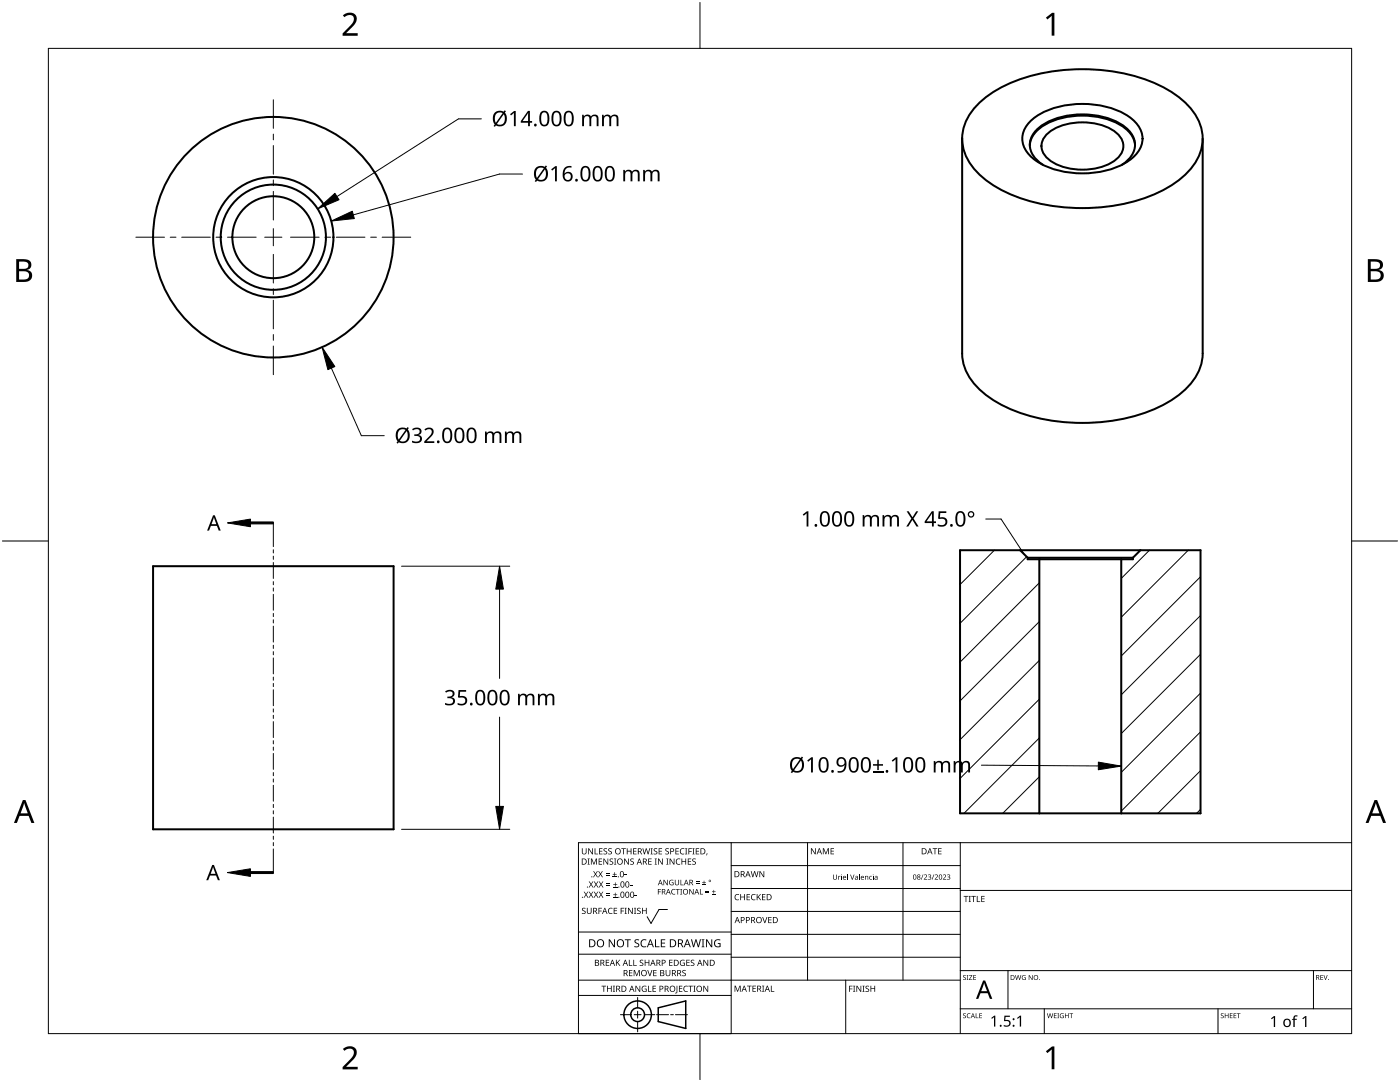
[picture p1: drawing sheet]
<svg xmlns="http://www.w3.org/2000/svg" width="279mm" height="216mm" viewBox="0 0 279 216" stroke-linecap="round" stroke-linejoin="round" font-family="sans-serif">
<g fill="none" stroke="#000" stroke-width=".4">
<path d="M192 27.7a11.2 11.2 0 0 1 5.7-9 33.8 33.8 0 0 1 20.5-4.8 30.6 30.6 0 0 1 17.4 5.8 9.8 9.8 0 0 1 4 10.5 14.8 14.8 0 0 1-8.1 8.1 38.3 38.3 0 0 1-30.9 0 14.8 14.8 0 0 1-8.2-8.1l-.4-2.5v42.8a11.2 11.2 0 0 0 5.7 9 33.8 33.8 0 0 0 20.5 4.8 30.6 30.6 0 0 0 17.4-5.8 10.7 10.7 0 0 0 4.4-8v-42.8M209.2 26.6a12 12 0 0 1 13.7 0 3.2 3.2 0 0 1 0 5.1 12 12 0 0 1-13.7 0 3.2 3.2 0 0 1 0-5.1zM223.9 32.9a4.5 4.5 0 0 0 2.2-5.6 9.6 9.6 0 0 0-7.3-4.3 15.6 15.6 0 0 0-11.1 2.2 4.1 4.1 0 0 0-1.3 6.1l1.7 1.6M226.5 29a5.4 5.4 0 0 0-3.1-4.2 16.1 16.1 0 0 0-15.6 .6 5 5 0 0 0-2.3 3.6M228 27.7a5.7 5.7 0 0 0-3-4.6 18.5 18.5 0 0 0-18 0 5.5 5.5 0 0 0-2.9 5.4 6.9 6.9 0 0 0 3.9 4.3 18.7 18.7 0 0 0 17-.5 5.7 5.7 0 0 0 3-4.6M30.5 113h48v52.5h-48zM191.6 109.8h48v52.5h-48zM203.6 109.8l1.5 1.5M205.1 111.3v.3h21v-.3M205.1 111.3h21M207.4 111.6v50.7M223.8 111.6v50.7"/>
<path d="M227.6 109.8l-1.5 1.5"/>
<circle cx="54.5" cy="47.3" r="12"/>
<circle cx="54.5" cy="47.3" r="8.2"/>
<circle cx="54.5" cy="47.3" r="10.5"/>
<circle cx="54.6" cy="47.3" r="24"/>
</g>
<g fill="none" stroke="#000" stroke-width=".2">
<path d="M198.4 109.8l-6.8 6.8M204.9 111.1l-13.3 13.3M207.4 116.3l-15.8 15.8M229.4 109.8l-5.6 5.6M237.1 109.8l-13.3 13.4M239.6 115.1l-15.8 15.8M207.4 124l-15.8 15.9M207.4 131.8l-15.8 15.8M207.4 139.5l-15.8 15.8M239.6 122.8l-15.8 15.8M239.6 130.6l-15.8 15.8M239.6 138.3l-15.8 15.8"/>
<path d="M207.4 147.3l-15 15M207.4 155l-7.3 7.3M239.6 146l-15.8 15.9M239.6 153.8l-8.5 8.5M239.6 161.5l-.8 .8"/>
</g>
<path d="M9.7 9.7h260v196.5h-260z" fill="none" stroke="#000" stroke-width=".2"/>
<path d="M139.7 .5v9.2M.5 108h9.2M269.7 108h9.2M139.7 206.2v9.2" fill="none" stroke="#000" stroke-width=".2"/>
<g fill="#000">
<path d="M68.4 3.1a1.64 1.64 0 0 1 2.8 .4 2.52 2.52 0 0 1-1.2 2.2l-.9 .9h2.3v.5h-3v-.4l1.2-1.2a1.95 1.95 0 0 0 .9-2.2 1.23 1.23 0 0 0-1.8 .1zM208.7 3.5l1.3-.9h.4v4.5h-.5v-4l-.9 .8zM68.4 209.3a1.64 1.64 0 0 1 2.8 .4 2.52 2.52 0 0 1-1.2 2.2l-.9 1h2.3v.5h-3v-.5l1.2-1.2a1.95 1.95 0 0 0 .9-2.1 1.23 1.23 0 0 0-1.8 .1zM208.7 209.8l1.3-1h.4v4.6h-.5v-4l-.9 .7z"/>
<path d="M3.2 51.7h1.3a1.28 1.28 0 0 1 1.7 1.3 1.04 1.04 0 0 1-.8 .9 1.23 1.23 0 0 1 1 1.5 1.23 1.23 0 0 1-1.6 .9h-1.6zM3.8 54.1v1.7h.9a.86 .86 0 0 0 1.1-.9 .86 .86 0 0 0-1.1-.8zM3.8 52.2v1.4h.8a.78 .78 0 0 0 1.1-.7 .78 .78 0 0 0-1.1-.7z"/>
<path d="M273 51.7h1.3a1.28 1.28 0 0 1 1.7 1.3 1.04 1.04 0 0 1-.9 .9 1.23 1.23 0 0 1 1 1.5 1.23 1.23 0 0 1-1.5 .9h-1.6zM273.6 54.1v1.7h.9a.86 .86 0 0 0 1.1-.9 .86 .86 0 0 0-1.2-.8zM273.6 52.2v1.4h.8a.78 .78 0 0 0 1-.7 .78 .78 0 0 0-1.1-.7z"/>
<path d="M4.6 159.6h.5l1.8 4.6h-.6l-.6-1.4h-1.8l-.5 1.4h-.6zM4.8 160.2l-.7 2.1h1.4z"/>
<path d="M274.3 159.6h.5l1.8 4.6h-.6l-.5-1.4h-1.8l-.6 1.4h-.6zM274.6 160.2l-.7 2.1h1.4z"/>
</g>
<g fill="none" stroke="#000" stroke-width=".2">
<path d="M145.9 168.1v38.1h-30.5v-38.1h154.3M145.9 172.7h45.7M145.9 177.3h45.7M161.2 168.1v27.5M180.2 168.1v27.5M191.6 168.1v38.1M191.6 177.7h78.1M115.4 198.6h30.5M115.4 195.6h76.2M115.4 190.4h30.5M115.4 186h30.5M127.3 199v2.1"/>
<path d="M133.2 181.5h-1.7l-1.6 2.8-.7-1.4M145.9 181.9h45.7M145.9 186.4h45.7M145.9 191h45.7M168.8 195.6v10.6M191.6 193.7h78.1M201.2 193.7v7.6M262.1 193.7v7.6M123.8 202.5h2.1M126.6 202.5h1.3M127.3 201.8v1.4M127.3 203.8v2.1"/>
<path d="M128.6 202.5h2.1M131 202.5h2.4M133.8 202.5h.6M134.8 202.5h2.4M191.6 201.3h78.1M208.4 201.3v4.9M243.1 201.3v4.9"/>
</g>
<g fill="#000">
<path d="M116.1 169.3h.2v.8a.32 .32 0 0 0 .3 .3 .32 .32 0 0 0 .3-.3v-.8h.2v.8a.47 .47 0 0 1-.5 .4 .47 .47 0 0 1-.5-.5zM116.5 177.9h.2l.3 .5 .3-.5h.1l-.4 .6 .4 .6h-.1l-.3-.5-.4 .5h-.1l.4-.6zM117.3 171.3h.4l-.1 .1v1l.1 .1h-.4l.1-.1v-1zM117.4 169.3h.2l.6 1v-1h.1v1.2h-.1l-.7-1v1h-.1zM117.5 177.9h.2l.3 .5 .3-.5h.1l-.4 .6 .4 .6h-.1l-.4-.5-.3 .5h-.1l.4-.6zM117.5 175.9h.2l.3 .5 .3-.5h.1l-.4 .6 .5 .6h-.2l-.3-.5-.4 .5h-.1l.4-.6zM117.9 171.3h.3l.3 1 .4-1h.2v1.2h-.1v-1l-.4 1h-.1l-.4-1v1h-.2zM118.7 169.3h.1v1h.6v.2h-.7zM118.4 173.8h.1l.3 .5 .3-.5h.2l-.4 .6 .4 .7h-.1l-.4-.6-.3 .6h-.1l.4-.7zM118.5 177.9h.2l.2 .5 .3-.5h.2l-.4 .6 .4 .6h-.1l-.4-.5-.3 .5h-.1l.4-.6zM118.5 175.9h.2l.3 .5 .3-.5h.1l-.4 .6 .4 .6h-.1l-.3-.5-.4 .5h-.1l.4-.6zM119.5 171.3h.7v.1h-.6v.4h.5v.2h-.5v.4h.6v.1h-.7z"/>
<path d="M119.6 169.3h.6v.1h-.5v.4h.5v.1h-.5v.4h.5v.2h-.6zM119.4 173.8h.1l.3 .5 .3-.5h.2l-.4 .6 .4 .7h-.1l-.4-.6-.3 .6h-.2l.5-.7zM119.5 177.9h.1l.3 .5 .3-.5h.2l-.4 .6 .4 .6h-.1l-.4-.5-.3 .5h-.1l.4-.6zM119.5 175.9h.2l.3 .5 .3-.5h.1l-.4 .6 .4 .6h-.1l-.4-.5-.3 .5h-.1l.4-.6zM120.9 174.6h.8v.1h-.8zM120.9 174.2h.8v.1h-.8zM121 178.7h.8v.1h-.8zM121 178.3h.8v.1h-.8zM121 176.6h.8v.1h-.8zM121 176.3h.8v.1h-.8zM120.5 169.4l.4-.1h.3l-.1 .1a.25 .25 0 0 0-.4-.1 .25 .25 0 0 0 0 .4 .4 .4 0 0 1 .5 .3 .4 .4 0 0 1-.3 .5 .4 .4 0 0 1-.5-.2h.2a.27 .27 0 0 0 .4-.1 .27 .27 0 0 0-.3-.3l-.2-.2zM120.4 171.3h.2l.6 1v-1h.2v1.2h-.2l-.6-1v1h-.2z"/>
<path d="M121.4 169.4l.5-.1h.2v.1a.25 .25 0 0 0-.4-.1 .25 .25 0 0 0 0 .4 .4 .4 0 0 1 .4 .3 .4 .4 0 0 1-.2 .5 .4 .4 0 0 1-.5-.2h.1a.27 .27 0 0 0 .5-.1 .27 .27 0 0 0-.4-.3l-.2-.2zM122.3 174.9h.8v.2h-.8zM122.4 179h.8v.1h-.8zM122.4 177h.8v.1h-.8zM121.7 171.4l.4-.1 .3 .1-.1 .1a.25 .25 0 0 0-.4-.1 .25 .25 0 0 0 0 .4 .4 .4 0 0 1 .5 .3 .4 .4 0 0 1-.3 .5 .4 .4 0 0 1-.5-.3l.2 .1a.27 .27 0 0 0 .4-.2 .27 .27 0 0 0-.3-.3l-.2-.2zM122.6 174h.1v.4h.4v.1h-.4v.4h-.1v-.4h-.3v-.1h.3zM122.7 178.1h.1v.4h.4v.1h-.4v.3h-.1v-.3h-.3v-.1h.3zM122.7 176.1h.2v.3h.3v.2h-.3v.3h-.2v-.3h-.3v-.2h.3zM122.5 171.3h.5l-.2 .1v1l.2 .1h-.5l.2-.1v-1zM124 169.3h.9v.1h-.4v1.1h-.1v-1.1h-.4zM124.7 174.5h.4v.2h-.4zM124.6 171.3h.1l.7 1v-1h.1v1.2h-.2l-.6-1v1h-.1z"/>
<path d="M125.7 176.6h.5v.1h-.5zM125.1 169.3h.1v.5h.7v-.5h.1v1.2h-.1v-.6h-.7v.6h-.1zM125.8 171.4l.5-.1 .2 .1v.1a.25 .25 0 0 0-.4-.1 .25 .25 0 0 0 0 .4 .4 .4 0 0 1 .4 .3 .4 .4 0 0 1-.2 .5 .4 .4 0 0 1-.5-.3l.1 .1a.27 .27 0 0 0 .5-.2 .27 .27 0 0 0-.4-.3l-.2-.2zM126.7 178.6h.4v.2h-.4zM126.4 169.3h.6v.1h-.5v.4h.5v.1h-.5v.4h.5v.2h-.6zM128.2 169.3h.2l.2 1 .3-1h.2l.2 1 .3-1h.1l-.3 1.2h-.1l-.3-1.1-.3 1.1h-.2zM129.4 171.3h.6v.1h-.5v.4h.5v.2h-.5v.4h.5v.1h-.6zM129.8 169.3h.5l-.2 .1v1l.2 .1h-.5l.2-.1v-1zM130.7 171.3h.4l-.1 .1v1l.1 .1h-.4l.1-.1v-1zM130.5 169.4l.4-.1h.3l-.1 .1a.25 .25 0 0 0-.4-.1 .25 .25 0 0 0 0 .4 .4 .4 0 0 1 .5 .3 .4 .4 0 0 1-.3 .5 .4 .4 0 0 1-.5-.2h.2a.27 .27 0 0 0 .4-.1 .27 .27 0 0 0-.3-.3l-.2-.2zM131.3 177.4h.6v.1h-.5v.4h.5v.1h-.5v.5h-.1zM131.4 169.3h.7v.1h-.5v.4h.5v.1h-.5v.4h.5v.2h-.7z"/>
<path d="M131.3 171.3h.2l.7 1-.1-1h.2v1.2h-.2l-.6-1v1h-.2zM132.4 175.6h.2l.6 .9v-.9h.1v1h-.2l-.6-.9v.9h-.1zM133 171.3h.4l-.1 .1v1l.1 .1h-.4l.1-.1v-1zM132.8 169.4l.4-.1h.3l-.1 .1a.25 .25 0 0 0-.3-.1 .25 .25 0 0 0 0 .4 .4 .4 0 0 1 .4 .3 .4 .4 0 0 1-.3 .5 .4 .4 0 0 1-.4-.2h.1a.27 .27 0 0 0 .5-.1 .27 .27 0 0 0-.4-.3l-.2-.2zM133.7 175.7l.5-.2 .2 .1v.1a.45 .45 0 0 0-.7 .4 .45 .45 0 0 0 .6 .4v-.3h-.2v-.1h.3v.5a.6 .6 0 0 1-.8-.1 .6 .6 0 0 1 .1-.8zM134.1 177.5l.4-.1h.3l-.1 .2a.44 .44 0 0 0-.6 .4 .44 .44 0 0 0 .6 .3 .52 .52 0 0 1-.7 0 .52 .52 0 0 1 .1-.8zM133.6 171.3h.2l.7 1v-1h.1v1.2h-.2l-.6-1v1h-.2zM134.9 177.4h.8v.1h-.4v1h-.1v-1h-.3zM135 171.5l.5-.2 .3 .1-.1 .1a.49 .49 0 0 0-.7 .4 .49 .49 0 0 0 .7 .5 .52 .52 0 0 1-.6 0 .52 .52 0 0 1-.2-.6zM134.8 169.3h.7v.1h-.6v.4h.5v.1h-.5v.4h.6v.2h-.7zM134.7 175.6h.1v.7a.28 .28 0 0 0 .3 .2 .28 .28 0 0 0 .3-.2v-.7h.1v.7a.42 .42 0 0 1-.4 .4 .42 .42 0 0 1-.4-.4zM135.8 175.6h.1v.9h.5v.1h-.6z"/>
<path d="M135.8 177.4h.3l-.1 .1v.9l.1 .1h-.3l.1-.1v-.9zM135.8 169.4l.5-.2 .3 .1-.1 .1a.49 .49 0 0 0-.7 .5 .49 .49 0 0 0 .8 .4 .52 .52 0 0 1-.7 .1 .52 .52 0 0 1-.2-.6zM136 171.3h.2v.5h.6v-.5h.1v1.2h-.1v-.5h-.6v.5h-.2zM136.7 169.3h.5l-.2 .1v1l.2 .1h-.5l.2-.1v-1zM137.4 169.3h.7v.1h-.6v.4h.5v.2h-.5v.5h-.1zM137.3 171.3h.6v.1h-.5v.4h.5v.2h-.5v.4h.5v.1h-.6zM137.6 177.4h.1l.6 .9v-.9h.1v1.1h-.1l-.6-.9v.9h-.1zM138.2 169.3h.4l-.1 .1v1l.1 .1h-.4l.1-.1v-1zM138.9 176.2h.7v.1h-.7zM138.9 175.9h.7v.1h-.7zM138.2 171.4l.4-.1 .3 .1-.1 .1a.25 .25 0 0 0-.4-.1 .25 .25 0 0 0 0 .4 .4 .4 0 0 1 .5 .3 .4 .4 0 0 1-.3 .5 .4 .4 0 0 1-.5-.3l.2 .1a.27 .27 0 0 0 .4-.2 .27 .27 0 0 0-.3-.3l-.2-.2zM138.9 169.3h.6v.1h-.5v.4h.5v.1h-.5v.4h.5v.2h-.6z"/>
<path d="M139.7 177.4h.1v1h.5v.1h-.6zM140.1 176.5h.8v.1h-.8zM140.4 175.7h.2v.3h.3v.2h-.3v.3h-.2v-.3h-.3v-.2h.3zM140.8 178h.7v.2h-.7zM140.8 177.7h.7v.1h-.7zM141 170.3h.2l-.3 .4zM142.1 178.4h.7v.1h-.7zM142.4 177.6h.1v.3h.3v.1h-.3v.3h-.1v-.3h-.3v-.1h.3zM146.8 178.6l.4-.2 .3 .1v.1a.49 .49 0 0 0-.7 .4 .49 .49 0 0 0 .7 .5 .52 .52 0 0 1-.7 0 .52 .52 0 0 1-.2-.6zM147.7 178.4h.2v.5h.6v-.5h.2v1.2h-.2v-.5h-.6v.5h-.2zM149 178.4h.7v.1h-.5v.4h.4v.2h-.4v.4h.5v.1h-.7zM150 178.6l.5-.2 .3 .1-.1 .1a.49 .49 0 0 0-.7 .4 .49 .49 0 0 0 .8 .5 .52 .52 0 0 1-.7 0 .52 .52 0 0 1-.2-.6z"/>
<path d="M149.8 173.8h.2l.2 1.1 .3-1.1h.2l.3 1.1 .2-1.1h.2l-.3 1.2h-.2l-.3-1-.3 1h-.1zM151 178.4h.2v.6l.5-.6h.2l-.5 .5 .5 .7h-.2l-.4-.6-.1 .6h-.2zM151.6 173.8h.1l.7 1v-1h.1v1.2h-.2l-.6-1v1h-.1zM152.1 178.4h.7v.1h-.6v.4h.5v.2h-.5v.4h.6v.1h-.7zM161.8 169.3h.2l.7 1v-1h.1v1.2h-.2l-.6-1v1h-.2zM164.2 169.3h.2l.4 .9 .4-.9h.2v1.2h-.1v-1.1l-.4 1.1h-.1l-.4-1.1v1.1h-.2zM165.8 169.3h.6v.1h-.5v.4h.5v.1h-.5v.4h.5v.2h-.6zM166.3 174.5h.1v.7a.26 .26 0 0 0 .2 .2 .26 .26 0 0 0 .3-.2v-.7h.1v.7a.39 .39 0 0 1-.4 .4 .39 .39 0 0 1-.3-.4zM167.3 174.8l.1 .1 .3-.1-.3 .2v.5h-.1zM167.9 174.8h.1v.7h-.1zM169.1 174.5h.1v1h-.1zM169.7 174.5h.1l.3 .9 .3-.9h.1l-.3 1h-.2z"/>
<path d="M171.5 174.5h.1v1h-.1zM172.6 174.8l.1 .1a.29 .29 0 0 1 .4-.1 .29 .29 0 0 1 .2 .2v.5h-.2v-.4a.21 .21 0 0 0-.2-.2 .21 .21 0 0 0-.1 .2v.4h-.2zM173.6 174.9l.3-.1 .1 .1a.28 .28 0 0 0-.4 .3 .28 .28 0 0 0 .4 .2 .36 .36 0 0 1-.5 0 .36 .36 0 0 1 .1-.5zM174.2 174.8h.1v.7h-.1zM184.2 174.5h.1l-.4 1h-.1zM184.4 174.6a.37 .37 0 0 1 .6 0 .37 .37 0 0 1-.3 .6l-.2 .2h.5v.1h-.6l.2-.4a.27 .27 0 0 0 .3-.3 .27 .27 0 0 0-.4-.2zM185.2 174.6a.32 .32 0 0 1 .5-.1 .32 .32 0 0 1 0 .5h-.1a.32 .32 0 0 1 .2 .4 .32 .32 0 0 1-.5 .1l-.1-.1a.26 .26 0 0 0 .4 .1 .26 .26 0 0 0 0-.4l-.3-.2a.23 .23 0 0 0 .4 0 .23 .23 0 0 0-.1-.4 .23 .23 0 0 0-.3 .2zM186.3 174.5h.2l-.4 1h-.1zM186.1 169.3h.9v.1h-.3v1.1h-.2v-1.1h-.4zM186.5 174.6a.37 .37 0 0 1 .6 0 .37 .37 0 0 1-.2 .6l-.2 .2h.5v.1h-.7l.3-.4a.27 .27 0 0 0 .3-.3 .27 .27 0 0 0-.4-.2zM187.2 169.3h.7v.1h-.5v.4h.5v.1h-.5v.4h.5v.2h-.7zM188.2 174.6a.37 .37 0 0 1 .6 0 .37 .37 0 0 1-.3 .6l-.2 .2h.5v.1h-.6l.2-.4a.27 .27 0 0 0 .3-.3 .27 .27 0 0 0-.4-.2z"/>
<path d="M189 174.6a.32 .32 0 0 1 .5-.1 .32 .32 0 0 1 0 .5h-.1a.32 .32 0 0 1 .2 .4 .32 .32 0 0 1-.5 .1l-.1-.1a.26 .26 0 0 0 .4 .1 .26 .26 0 0 0 0-.4l-.3-.2a.23 .23 0 0 0 .4 0 .23 .23 0 0 0-.1-.4 .23 .23 0 0 0-.3 .2zM192.3 178.8h.9v.1h-.3v1.1h-.2v-1.1h-.4zM193.3 178.8h.5l-.2 .1v1l.2 .1h-.5l.2-.1v-1zM193.8 178.8h1v.1h-.4v1.1h-.2v-1.1h-.4zM194.9 178.8h.2v1.1h.5v.1h-.7zM195.8 178.8h.7v.1h-.5v.4h.5v.1h-.5v.5h.5v.1h-.7zM116.2 181.3l.4-.2 .3 .1-.1 .1a.25 .25 0 0 0-.4-.1 .25 .25 0 0 0 0 .4 .4 .4 0 0 1 .5 .3 .4 .4 0 0 1-.3 .5 .4 .4 0 0 1-.5-.2h.2a.27 .27 0 0 0 .4-.1 .27 .27 0 0 0-.3-.3l-.2-.2zM117.1 181.1h.2v.8a.32 .32 0 0 0 .3 .3 .32 .32 0 0 0 .3-.3v-.8h.2v.8a.47 .47 0 0 1-.5 .5 .47 .47 0 0 1-.5-.5zM119.4 181.1h.7v.2h-.5v.4h.5v.1h-.5v.6h-.2zM120 196.7h1v.1h-.4v1.1h-.2v-1.1h-.4zM120.9 191.5h.7v.1h-.6v.4h.5v.2h-.5v.4h.6v.1h-.7zM121.5 181.3l.4-.2 .4 .1-.1 .1a.49 .49 0 0 0-.7 .5 .49 .49 0 0 0 .7 .4 .52 .52 0 0 1-.6 .1 .52 .52 0 0 1-.3-.6z"/>
<path d="M121.1 196.7h.2v.5h.6v-.5h.2v1.2h-.2v-.6h-.6v.6h-.2zM121.5 187.4h.2l.9 1.3v-1.3h.1v1.6h-.2l-.8-1.3v1.3h-.2zM122.3 196.7h.4l-.1 .1v1l.1 .1h-.4l.2-.1v-1zM122.5 181.1h.7v.2h-.6v.4h.5v.1h-.5v.4h.6v.2h-.7zM122.9 191.5h.2v.6l.5-.6h.2l-.5 .5 .5 .7h-.2l-.4-.6-.1 .6h-.2zM123.9 181.1h.6v.2h-.5v.4h.5v.1h-.5v.6h-.1zM124.7 181.1h.4l-.2 .2v.9l.2 .2h-.4l.1-.2v-.9zM124.7 187.4h1.2v.2h-.5v1.4h-.2v-1.4h-.5zM125.5 191.5h.2v1.1h.5v.1h-.7zM125.5 193.6h.7v.1h-.5v.4h.5v.1h-.5v.4h.5v.2h-.7zM125.3 181.1h.2l.7 1.1-.1-1.1h.2v1.3h-.2l-.6-1v1h-.2zM126.4 191.5h.1v1.1h.6v.1h-.7z"/>
<path d="M126.5 181.1h.5l-.2 .2v.9l.2 .2h-.5l.2-.2v-.9zM126.5 193.6h.2l.4 1 .4-1h.2v1.2h-.2v-1.1l-.4 1.1h-.1l-.4-1.1v1.1h-.1zM126.7 187.6l.3-.2 .6 .1-.2 .1a.33 .33 0 0 0-.6 .2 .33 .33 0 0 0 .4 .4 .47 .47 0 0 1 .4 .6 .47 .47 0 0 1-.7 .2h-.3v-.2h.2a.35 .35 0 0 0 .6-.2 .35 .35 0 0 0-.5-.4l-.3-.2zM126.8 196.7h.2l.6 1v-1h.2v1.2h-.2l-.7-1 .1 1h-.2zM127.2 181.3l.4-.2 .3 .1-.1 .1a.25 .25 0 0 0-.4-.1 .25 .25 0 0 0 0 .4 .4 .4 0 0 1 .5 .3 .4 .4 0 0 1-.3 .5 .4 .4 0 0 1-.5-.2h.2a.27 .27 0 0 0 .4-.1 .27 .27 0 0 0-.3-.3l-.2-.2zM127.7 191.6l.4-.1 .3 .1-.1 .1a.25 .25 0 0 0-.3-.1 .25 .25 0 0 0 0 .4 .4 .4 0 0 1 .4 .3 .4 .4 0 0 1-.3 .5 .4 .4 0 0 1-.4-.3l.1 .1a.27 .27 0 0 0 .5-.2 .27 .27 0 0 0-.4-.3l-.2-.2zM128 187.6l.6-.2 .4 .1-.1 .2a.63 .63 0 0 0-.9 .5 .63 .63 0 0 0 1 .6v.2a.83 .83 0 0 1-1.1-.3 .83 .83 0 0 1 .1-1.1zM128.2 196.8l.6-.1 .2 .1v.1a.5 .5 0 0 0-.8 .4 .5 .5 0 0 0 .7 .5v-.4h-.3v-.1h.4v.6a.66 .66 0 0 1-.8-.2 .66 .66 0 0 1 0-.9zM128.1 181.1h.2v.6h.6v-.6h.2v1.3h-.2v-.6h-.6v.6h-.2zM129.2 193.6h.1l.4 1 .3-1h.2l-.4 1.2h-.2zM129.3 196.7h.2v1.1h.5v.1h-.7zM128.7 191.5h.1v.5h.6v-.5h.2v1.2h-.2v-.5h-.6v.5h-.1z"/>
<path d="M130.7 187.4h.2v1.4h.7v.2h-.9zM130.2 196.7h.7v.1h-.5v.4h.5v.1h-.5v.5h.5v.1h-.7zM130.4 193.6h.6v.1h-.5v.4h.5v.1h-.5v.4h.5v.2h-.6zM131.9 187.4h.9v.2h-.7v.5h.6v.2h-.6v.5h.7v.2h-.9zM132.8 193.6h.2v.7a.32 .32 0 0 0 .3 .4 .32 .32 0 0 0 .3-.4v-.7h.2v.7a.47 .47 0 0 1-.5 .5 .47 .47 0 0 1-.5-.5zM133.5 191.5h.7v.1h-.5v.4h.5v.2h-.5v.4h.5v.1h-.7zM135 196.7h.2v1.3l-.1 .2h-.3l-.1-.1 .3-.2zM135.5 196.7h.7v.1h-.5v.4h.4v.1h-.4v.5h.5v.1h-.7zM135.8 191.7l.5-.2 .4 .1-.1 .1a.5 .5 0 0 0-.8 .4 .5 .5 0 0 0 .7 .5v-.4h-.2v-.1h.4v.6a.66 .66 0 0 1-.9-.1 .66 .66 0 0 1 0-.9zM136.2 193.7l.4-.2 .3 .1-.1 .1a.25 .25 0 0 0-.4-.1 .25 .25 0 0 0 0 .4 .4 .4 0 0 1 .5 .3 .4 .4 0 0 1-.3 .5 .4 .4 0 0 1-.5-.2h.2a.27 .27 0 0 0 .5-.1 .27 .27 0 0 0-.4-.3l-.2-.2zM136.5 196.8l.5-.1 .3 .1-.1 .1a.49 .49 0 0 0-.7 .4 .49 .49 0 0 0 .8 .4 .52 .52 0 0 1-.7 .1 .52 .52 0 0 1-.2-.6zM137 191.5h.6v.1h-.5v.4h.5v.2h-.5v.4h.5v.1h-.6z"/>
<path d="M137.4 196.7h.9v.1h-.4v1.1h-.1v-1.1h-.4zM137.9 191.6l.4-.1 .3 .1-.1 .1a.25 .25 0 0 0-.4-.1 .25 .25 0 0 0 0 .4 .4 .4 0 0 1 .5 .3 .4 .4 0 0 1-.3 .5 .4 .4 0 0 1-.5-.3l.2 .1a.27 .27 0 0 0 .4-.2 .27 .27 0 0 0-.3-.3l-.2-.2zM138.4 196.7h.4l-.1 .1v1l.1 .1h-.4l.1-.1v-1zM137.9 187.4h.2l.3 1.4 .4-1.4h.2l.4 1.4 .3-1.4h.2l-.4 1.6h-.2l-.4-1.3-.4 1.3h-.2zM140 187.4h.6l-.2 .2v1.3l.2 .1h-.6l.2-.1v-1.3zM140.4 196.7h.1l.7 1v-1h.1v1.2h-.1l-.7-1v1h-.1zM140.4 191.5h.2l.6 1v-1h.1v1.2h-.1l-.7-1v1h-.1zM140.9 187.4h.2l.9 1.3v-1.3h.1v1.6h-.2l-.8-1.3v1.3h-.2zM142.7 187.6l.7-.2 .4 .1-.1 .2a.65 .65 0 0 0-1 .5 .65 .65 0 0 0 .9 .6v-.4h-.3v-.2h.5v.7a.86 .86 0 0 1-1.1-.1 .86 .86 0 0 1 0-1.2zM146.6 196.7h.2l.4 1 .4-1h.2v1.2h-.1v-1.1l-.4 1.1h-.2l-.4-1.1v1.1h-.1zM149.1 196.7h.9v.1h-.4v1.1h-.1v-1.1h-.4zM150.2 196.7h.7v.1h-.6v.4h.5v.1h-.5v.5h.6v.1h-.7z"/>
<path d="M152.1 183h.2l.3 1 .4-1h.1l-.4 1.2h-.1zM152.1 196.7h.4l-.1 .1v1l.1 .1h-.4l.1-.1v-1zM153.8 196.7h.2v1.1h.5v.1h-.7zM153.3 183h.7v.1h-.5v.4h.5v.1h-.5v.5h.5v.1h-.7zM169.5 196.7h.6v.1h-.5v.5h.5v.1h-.5v.5h-.1zM170.2 196.7h.5l-.2 .1v1l.2 .1h-.5l.2-.1v-1zM170.9 196.7h.2l.6 1v-1h.2v1.2h-.2l-.6-1v1h-.2zM172.1 196.7h.5l-.2 .1v1l.2 .1h-.5l.2-.1v-1zM172.8 196.8l.4-.1h.2v.2a.25 .25 0 0 0-.4-.1 .25 .25 0 0 0 0 .4 .4 .4 0 0 1 .5 .3 .4 .4 0 0 1-.3 .4 .4 .4 0 0 1-.5-.2l.2 .1a.27 .27 0 0 0 .4-.2 .27 .27 0 0 0-.3-.3l-.3-.2zM173.7 196.7h.2v.5h.6v-.5h.2v1.2h-.2v-.6h-.6v.6h-.2zM192.2 194.7l.4-.1h.2l-.1 .1a.24 .24 0 0 0-.3 0 .24 .24 0 0 0-.1 .3 .24 .24 0 0 0 .4 .1 .31 .31 0 0 1 0 .4 .31 .31 0 0 1-.5-.1 .24 .24 0 0 0 .3 .1 .24 .24 0 0 0 .1-.3l-.4-.3zM192.9 194.6h.4l-.1 .1v.7l.1 .1h-.4l.1-.1v-.7z"/>
<path d="M193.4 194.6h.6l-.5 .8h.6v.1h-.7l.5-.8h-.5zM194.2 194.6h.6v.1h-.4v.3h.4v.1h-.4v.3h.4v.1h-.6zM202.6 194.6h.1l.2 .8 .2-.8h.2l.2 .8 .2-.8h.1l-.2 .9h-.2l-.2-.8-.2 .8h-.2zM204 194.7l.4-.1h.3l-.1 .1a.4 .4 0 0 0-.6 .4 .4 .4 0 0 0 .6 .3v-.3l-.2-.1h.3v.5a.53 .53 0 0 1-.7-.1 .53 .53 0 0 1 0-.7zM205.3 194.6h.1l.6 .8v-.8h.1v.9h-.2l-.5-.8v.8h-.1zM263.5 194.6h.6v.1h-.5v.3h.4v.1h-.4v.3h.5v.1h-.6zM264.1 194.6h.2l.2 .8 .3-.8h.2l-.4 .9h-.1zM192.2 202.3l.4-.1h.2l-.1 .1a.24 .24 0 0 0-.3 0 .24 .24 0 0 0-.1 .3 .24 .24 0 0 0 .4 .1 .31 .31 0 0 1 0 .5 .31 .31 0 0 1-.5-.2 .24 .24 0 0 0 .3 .1 .24 .24 0 0 0 .1-.3l-.4-.2zM193.1 202.3l.3-.1h.3l-.1 .1a.39 .39 0 0 0-.5 .4 .39 .39 0 0 0 .5 .3 .46 .46 0 0 1-.6 0 .46 .46 0 0 1 .1-.7zM194.7 202.2h.1v.8h.5v.2h-.6zM195.4 202.2h.6v.1h-.4v.3h.4v.1h-.4v.4h.4v.1h-.6zM197.8 203.1l.6-.4h.2v2.1h-.2v-1.9l-.4 .4z"/>
<path d="M200.5 202.7h1v.2h-.8l-.1 .6a.75 .75 0 0 1 1.1 .8 .75 .75 0 0 1-1.1 .5h-.3v-.3l.3 .1a.51 .51 0 0 0 .8-.3 .51 .51 0 0 0-.7-.6h-.3zM203 203.1l.6-.4h.2v2.1h-.3v-1.9l-.4 .4zM209 202.2h.1l.2 .8 .2-.8h.1l.3 .8 .2-.8h.1l-.3 1h-.1l-.2-.9-.3 .9h-.1zM210.3 202.2h.6v.1h-.4v.3h.3v.1h-.3v.4h.4v.1h-.6zM211 202.2h.4l-.2 .1v.8l.2 .1h-.4l.1-.1v-.8zM211.6 202.3l.7-.1-.1 .1a.4 .4 0 0 0-.6 .4 .4 .4 0 0 0 .6 .3v-.2l-.2-.2h.3v.5a.53 .53 0 0 1-.7-.1 .53 .53 0 0 1 0-.7zM212.5 202.2h.2v.4h.5v-.4h.1v1h-.1v-.5h-.5v.5h-.2zM213.4 202.2h.8v.1h-.3v.9h-.2v-.9h-.3zM243.7 202.3l.3-.1h.2v.1a.24 .24 0 0 0-.3 0 .24 .24 0 0 0-.1 .3 .24 .24 0 0 0 .3 .1 .31 .31 0 0 1 0 .5 .31 .31 0 0 1-.5-.2 .24 .24 0 0 0 .4 .1 .24 .24 0 0 0 0-.3l-.3-.2zM244.4 202.2h.2v.4h.5v-.4h.1v1h-.1v-.5h-.5v.5h-.2zM245.4 202.2h.6v.1h-.4v.3h.4v.1h-.4v.4h.4v.1h-.6zM246.2 202.2h.5v.1h-.4v.3h.4v.1h-.4v.4h.4v.1h-.5z"/>
<path d="M246.8 202.2h.8v.1h-.3v.9h-.2v-.9h-.3zM253.7 203.2l.6-.5h.2v2.2h-.3v-1.9l-.4 .4zM258.2 202.7l.3-.1h.5l-.1 .3-.4-.1-.1 .2v.3h.4v.2h-.4v1.4h-.3v-1.4h-.3l.3-.2zM259.9 203.2l.6-.5h.2v2.2h-.2v-1.9l-.5 .4z"/>
<path d="M116.1 171.3h.4a.61 .61 0 0 1 .6 .6 .61 .61 0 0 1-.6 .6h-.4zM116.3 171.4v1h.1a.48 .48 0 0 0 .5-.5 .48 .48 0 0 0-.4-.5z"/>
<path d="M122.7 169.9a.61 .61 0 0 1 1.2 0 .61 .61 0 0 1-1.2 0zM122.9 169.9a.45 .45 0 0 0 .9 0 .45 .45 0 0 0-.9 0z"/>
<path d="M123.1 171.9a.61 .61 0 0 1 1.2 0 .61 .61 0 0 1-1.2 0zM123.3 171.9a.45 .45 0 0 0 .9 0 .45 .45 0 0 0-.9 0z"/>
<path d="M123.9 173.9a.5 .5 0 0 1 .6 .1 .5 .5 0 0 1 0 .7 .44 .44 0 0 1-.6 .3 .44 .44 0 0 1-.2-.6zM123.9 174a.48 .48 0 0 0-.1 .6 .48 .48 0 0 0 .5 .3v-.8l-.1-.1z"/>
<path d="M124 178a.5 .5 0 0 1 .6 .1 .5 .5 0 0 1 0 .6 .44 .44 0 0 1-.6 .4 .44 .44 0 0 1-.2-.6zM124.1 178.1a.48 .48 0 0 0-.2 .6 .48 .48 0 0 0 .5 .3v-.8l-.1-.2z"/>
<path d="M124 176a.5 .5 0 0 1 .6 .1 .5 .5 0 0 1 0 .6 .44 .44 0 0 1-.6 .4 .44 .44 0 0 1-.2-.7zM124.1 176.1a.48 .48 0 0 0-.2 .5 .48 .48 0 0 0 .5 .3v-.7l-.1-.2z"/>
<path d="M124.9 178a.5 .5 0 0 1 .7 .1 .5 .5 0 0 1 0 .6 .44 .44 0 0 1-.6 .4 .44 .44 0 0 1-.2-.6zM125 178.1a.48 .48 0 0 0-.1 .6 .48 .48 0 0 0 .4 .3l.1-.8-.2-.2z"/>
<path d="M124.9 176a.5 .5 0 0 1 .7 .1 .5 .5 0 0 1 0 .6 .44 .44 0 0 1-.6 .4 .44 .44 0 0 1-.2-.7zM125 176.1a.48 .48 0 0 0-.1 .5 .48 .48 0 0 0 .5 .3v-.7l-.1-.2z"/>
<path d="M125.9 178a.5 .5 0 0 1 .6 .1 .5 .5 0 0 1 0 .6 .44 .44 0 0 1-.5 .4 .44 .44 0 0 1-.2-.6zM126 178.1a.48 .48 0 0 0-.2 .6 .48 .48 0 0 0 .5 .3l.1-.8-.2-.2z"/>
<path d="M127.3 169.3h.3a.35 .35 0 0 1 .5 .2 .35 .35 0 0 1-.3 .4l.4 .6h-.2l-.3-.5h-.3v.5h-.1zM127.4 169.4v.4h.2a.23 .23 0 0 0 .3-.2 .23 .23 0 0 0-.3-.2z"/>
<path d="M127.5 171.3h.2l.4 1.2h-.1l-.2-.4h-.4l-.2 .4h-.1zM127.6 171.5l-.2 .5h.4z"/>
<path d="M128.3 171.3h.3a.35 .35 0 0 1 .5 .2 .35 .35 0 0 1-.3 .5l.4 .5h-.2l-.3-.5h-.2v.5h-.2zM128.5 171.4v.5h.1a.23 .23 0 0 0 .3-.2 .23 .23 0 0 0-.3-.3z"/>
<path d="M131.7 175.5h.1l.5 1.1h-.2l-.1-.3h-.4l-.2 .3h-.1zM131.8 175.7l-.2 .5h.3z"/>
<path d="M132.1 177.4h.3a.31 .31 0 0 1 .4 .2 .31 .31 0 0 1-.2 .4l.3 .5h-.2l-.3-.5h-.2v.5h-.1zM132.2 177.5v.4h.2a.21 .21 0 0 0 .2-.2 .21 .21 0 0 0-.2-.2z"/>
<path d="M133.3 177.4h.1l.5 1.1h-.2l-.1-.4h-.4l-.2 .4h-.1zM133.4 177.5l-.2 .5h.4z"/>
<path d="M133.8 169.3h.3a.41 .41 0 0 1 .4 .5 .41 .41 0 0 1-.6 .2v.5h-.1zM133.9 169.4v.5a.29 .29 0 0 0 .5-.3 .29 .29 0 0 0-.5-.2z"/>
<path d="M136.9 175.5h.1l.4 1.1h-.1l-.1-.3h-.5l-.1 .3h-.1zM137 175.7l-.2 .5h.3z"/>
<path d="M136.2 177.9a.55 .55 0 0 1 1.1 0 .55 .55 0 0 1-1.1 0zM136.4 177.9a.45 .45 0 0 0 .9 0 .45 .45 0 0 0-.9 0z"/>
<path d="M137.6 175.6h.3a.31 .31 0 0 1 .4 .2 .31 .31 0 0 1-.2 .4l.3 .4h-.2l-.3-.4h-.2v.4h-.1zM137.7 175.7v.4h.2a.21 .21 0 0 0 .2-.2 .21 .21 0 0 0-.2-.2z"/>
<path d="M139 177.4h.1l.4 1.1h-.1l-.1-.4h-.5l-.1 .4h-.1zM139.1 177.5l-.2 .5h.3z"/>
<path d="M139.8 169.3h.4a.61 .61 0 0 1 .6 .6 .61 .61 0 0 1-.7 .6h-.3zM140 169.4v.9h.1a.48 .48 0 0 0 .5-.4 .48 .48 0 0 0-.4-.5z"/>
<path d="M141.4 175.8a.25 .25 0 0 1 .5 0 .25 .25 0 0 1-.5 0zM141.5 175.8a.15 .15 0 0 0 .3 0 .15 .15 0 0 0-.3 0z"/>
<path d="M146.6 173.8h.4a.61 .61 0 0 1 .6 .6 .61 .61 0 0 1-.7 .6h-.3zM146.7 174v.9h.2a.48 .48 0 0 0 .5-.5 .48 .48 0 0 0-.5-.4z"/>
<path d="M147.8 173.8h.4a.35 .35 0 0 1 .4 .3 .35 .35 0 0 1-.2 .4l.3 .5h-.2l-.3-.5h-.2v.5h-.2zM148 174v.4h.2a.23 .23 0 0 0 .3-.2 .23 .23 0 0 0-.3-.2z"/>
<path d="M149.2 173.8h.1l.5 1.2h-.1l-.2-.3h-.5l-.1 .3h-.2zM149.3 174l-.2 .5h.4z"/>
<path d="M153 178.4h.4a.61 .61 0 0 1 .6 .6 .61 .61 0 0 1-.6 .6h-.4zM153.2 178.5v1h.1a.48 .48 0 0 0 .5-.5 .48 .48 0 0 0-.4-.5z"/>
<path d="M163.4 169.2h.2l.5 1.3h-.2l-.2-.4h-.4l-.2 .4h-.1zM163.5 169.4l-.2 .6h.4z"/>
<path d="M168.3 174.9l.2-.1 .3 .1 .1 .3h-.6l.2 .2h.3a.37 .37 0 0 1-.5 0 .37 .37 0 0 1 0-.5zM168.4 174.9l-.1 .2h.4l-.1-.2z"/>
<path d="M170.7 174.8l.5 .1v.6l-.1-.1a.26 .26 0 0 1-.4 .2 .26 .26 0 0 1-.1-.4 .26 .26 0 0 1 .4-.1h.1v-.2zM170.8 175.2a.16 .16 0 0 0 0 .2 .16 .16 0 0 0 .2 0 .16 .16 0 0 0 0-.2z"/>
<path d="M171.9 174.9l.2-.1 .2 .1 .1 .3h-.5l.2 .2h.3a.37 .37 0 0 1-.6 0 .37 .37 0 0 1 .1-.5zM172 174.9l-.1 .2h.4l-.1-.2z"/>
<path d="M174.6 174.8l.5 .1v.6l-.1-.1a.26 .26 0 0 1-.3 .2 .26 .26 0 0 1-.2-.4 .26 .26 0 0 1 .4-.1h.1v-.2zM174.7 175.2a.16 .16 0 0 0 0 .2 .16 .16 0 0 0 .3 0 .16 .16 0 0 0-.1-.2z"/>
<path d="M182.3 174.6h.4l.2 .5a.38 .38 0 0 1-.5 .4 .38 .38 0 0 1-.2-.6zM182.4 174.6v.1a.39 .39 0 0 0-.1 .4 .39 .39 0 0 0 .4 .3 .4 .4 0 0 0 .1-.5 .4 .4 0 0 0-.4-.3z"/>
<path d="M183.1 174.6a.29 .29 0 0 1 .5-.1 .29 .29 0 0 1-.1 .5 .29 .29 0 0 1 .1 .4 .29 .29 0 0 1-.5 0 .29 .29 0 0 1 .1-.4l-.1-.2zM183.1 175.2a.2 .2 0 0 0 .4 0 .2 .2 0 0 0-.4 0zM183.2 174.8a.17 .17 0 0 0 .3 0 .17 .17 0 0 0-.3 0z"/>
<path d="M184 169.3h.3a.61 .61 0 0 1 .6 .6 .61 .61 0 0 1-.6 .6h-.3zM184.1 169.4v.9h.2a.48 .48 0 0 0 .5-.4 .48 .48 0 0 0-.5-.5z"/>
<path d="M185.5 169.2h.1l.5 1.3h-.1l-.2-.4h-.5l-.1 .4h-.2zM185.6 169.4l-.2 .6h.4z"/>
<path d="M187.5 174.6h.4l.1 .5a.38 .38 0 0 1-.4 .4 .38 .38 0 0 1-.2-.6zM187.6 174.6l-.1 .1a.39 .39 0 0 0-.1 .4 .39 .39 0 0 0 .4 .3 .4 .4 0 0 0 .2-.5 .4 .4 0 0 0-.4-.3z"/>
<path d="M118.4 181.1h.3a.35 .35 0 0 1 .4 .3 .35 .35 0 0 1-.2 .4l.3 .6h-.1l-.3-.5h-.3v.5h-.1zM118.5 181.3v.4h.2a.23 .23 0 0 0 .3-.2 .23 .23 0 0 0-.3-.2z"/>
<path d="M118.7 191.5h.4a.31 .31 0 0 1 .4 .2 .31 .31 0 0 1-.2 .4 .33 .33 0 0 1 .3 .4 .33 .33 0 0 1-.4 .2h-.5zM118.9 192.2v.4h.2a.23 .23 0 0 0 .3-.2 .23 .23 0 0 0-.3-.2zM118.9 191.6v.4h.2a.21 .21 0 0 0 .3-.2 .21 .21 0 0 0-.3-.2z"/>
<path d="M117.6 187.4h.5a.79 .79 0 0 1 .7 .8 .79 .79 0 0 1-.8 .8h-.4zM117.8 187.6v1.2h.2a.62 .62 0 0 0 .6-.6 .62 .62 0 0 0-.6-.6z"/>
<path d="M119.8 191.5h.4a.35 .35 0 0 1 .4 .3 .35 .35 0 0 1-.2 .4l.3 .5h-.2l-.3-.5h-.2v.5h-.2zM120 191.6v.5h.2a.23 .23 0 0 0 .3-.2 .23 .23 0 0 0-.3-.3z"/>
<path d="M119.3 187.6a.77 .77 0 0 1 1.1 .1 .77 .77 0 0 1-.2 1.1 .77 .77 0 0 1-1-.2l-.1-.6zM119.5 187.7a.63 .63 0 0 0-.2 .8 .63 .63 0 0 0 .8 .3 .63 .63 0 0 0 .2-.9 .63 .63 0 0 0-.8-.2z"/>
<path d="M120.6 181.1h.2l.4 1.3h-.1l-.2-.4h-.4l-.2 .4h-.1zM120.7 181.3l-.2 .6h.4z"/>
<path d="M122.1 191.5h.2l.5 1.2h-.2l-.1-.3h-.5l-.2 .3h-.1zM122.2 191.7l-.2 .5h.4z"/>
<path d="M123 196.7h.3a.35 .35 0 0 1 .4 .2 .35 .35 0 0 1-.2 .5l.3 .5h-.1l-.3-.5h-.3v.5h-.1zM123.1 196.8v.5h.2a.23 .23 0 0 0 .3-.3 .23 .23 0 0 0-.3-.2z"/>
<path d="M123.3 187.6a.77 .77 0 0 1 1.1 .1 .77 .77 0 0 1-.2 1.1 .77 .77 0 0 1-1.1-.2v-.6zM123.5 187.7a.63 .63 0 0 0-.2 .8 .63 .63 0 0 0 .8 .3 .63 .63 0 0 0 .2-.9 .63 .63 0 0 0-.8-.2z"/>
<path d="M124.5 193.6h.3a.35 .35 0 0 1 .4 .2 .35 .35 0 0 1-.2 .4l.3 .6h-.1l-.3-.5h-.3v.5h-.1zM124.6 193.7v.4h.2a.23 .23 0 0 0 .3-.2 .23 .23 0 0 0-.3-.2z"/>
<path d="M124 196.7h.4a.61 .61 0 0 1 .6 .6 .61 .61 0 0 1-.6 .6h-.4zM124.2 196.8v1h.2a.48 .48 0 0 0 .5-.5 .48 .48 0 0 0-.5-.5z"/>
<path d="M124.7 191.5h.2l.4 1.2h-.1l-.2-.3h-.4l-.2 .3h-.1zM124.8 191.7l-.2 .5h.4z"/>
<path d="M126 196.7h.2l.4 1.2h-.1l-.2-.4h-.4l-.2 .4h-.1zM126.1 196.8l-.2 .6h.4z"/>
<path d="M127.9 194.2a.61 .61 0 0 1 1.2 0 .61 .61 0 0 1-1.2 0zM128.1 194.2a.45 .45 0 0 0 .9 0 .45 .45 0 0 0-.9 0z"/>
<path d="M129.7 187.4h.2l.6 1.6h-.2l-.2-.5h-.6l-.2 .5h-.2zM129.8 187.6l-.3 .7h.5z"/>
<path d="M130.2 191.5h.2l.4 1.2h-.1l-.2-.3h-.4l-.2 .3h-.1zM130.3 191.7l-.2 .5h.4z"/>
<path d="M131 191.5h.3a.35 .35 0 0 1 .5 .3 .35 .35 0 0 1-.3 .4l.4 .5h-.2l-.3-.5h-.2v.5h-.2zM131.2 191.6v.5h.1a.23 .23 0 0 0 .3-.2 .23 .23 0 0 0-.3-.3z"/>
<path d="M131.8 193.6h.3a.31 .31 0 0 1 .4 .1 .31 .31 0 0 1-.2 .4 .33 .33 0 0 1 .3 .4 .33 .33 0 0 1-.4 .3h-.4zM131.9 194.2v.4h.3a.23 .23 0 0 0 .2-.2 .23 .23 0 0 0-.3-.2zM131.9 193.7v.4h.2a.21 .21 0 0 0 .3-.2 .21 .21 0 0 0-.3-.2z"/>
<path d="M131.6 196.7h.3a.41 .41 0 0 1 .5 .5 .41 .41 0 0 1-.6 .2v.5h-.2zM131.8 196.8v.5a.29 .29 0 0 0 .4-.2 .29 .29 0 0 0-.4-.3z"/>
<path d="M132.6 196.7h.4a.35 .35 0 0 1 .4 .2 .35 .35 0 0 1-.2 .5l.3 .5h-.2l-.3-.5h-.2v.5h-.2zM132.8 196.8v.5h.2a.23 .23 0 0 0 .3-.3 .23 .23 0 0 0-.3-.2z"/>
<path d="M132.1 191.5h.3a.41 .41 0 0 1 .4 .5 .41 .41 0 0 1-.6 .3v.4h-.1zM132.2 191.6v.5a.29 .29 0 0 0 .5-.2 .29 .29 0 0 0-.5-.3z"/>
<path d="M134.1 193.6h.3a.35 .35 0 0 1 .5 .2 .35 .35 0 0 1-.3 .4l.4 .6h-.2l-.3-.5h-.2v.5h-.2zM134.3 193.7v.4h.1a.23 .23 0 0 0 .3-.2 .23 .23 0 0 0-.3-.2z"/>
<path d="M133.6 197.3a.61 .61 0 0 1 1.2 0 .61 .61 0 0 1-1.2 0zM133.8 197.3a.45 .45 0 0 0 .9 0 .45 .45 0 0 0-.9 0z"/>
<path d="M133.7 187.4h.5a.79 .79 0 0 1 .7 .8 .79 .79 0 0 1-.8 .8h-.4zM133.9 187.6v1.2h.2a.62 .62 0 0 0 .6-.6 .62 .62 0 0 0-.6-.6z"/>
<path d="M135.2 193.6h.3a.35 .35 0 0 1 .4 .2 .35 .35 0 0 1-.2 .4l.3 .6h-.2l-.2-.5h-.3v.5h-.1zM135.3 193.7v.4h.2a.23 .23 0 0 0 .3-.2 .23 .23 0 0 0-.3-.2z"/>
<path d="M134.5 191.5h.4a.61 .61 0 0 1 .6 .6 .61 .61 0 0 1-.7 .6h-.3zM134.6 191.6v1h.2a.48 .48 0 0 0 .5-.5 .48 .48 0 0 0-.5-.5z"/>
<path d="M135.3 187.4h.4a.45 .45 0 0 1 .6 .3 .45 .45 0 0 1-.3 .6l.4 .7h-.2l-.4-.6h-.3v.6h-.2zM135.5 187.6v.6h.2a.3 .3 0 0 0 .4-.3 .3 .3 0 0 0-.4-.3z"/>
<path d="M137.1 187.4h.2l.6 1.6h-.2l-.2-.5h-.7l-.1 .5h-.2zM137.2 187.6l-.3 .7h.5z"/>
<path d="M139.6 191.5h.1l.5 1.2h-.2l-.1-.3h-.5l-.1 .3h-.2zM139.7 191.7l-.2 .5h.4z"/>
<path d="M138.9 197.3a.61 .61 0 0 1 1.2 0 .61 .61 0 0 1-1.2 0zM139.1 197.3a.45 .45 0 0 0 .9 0 .45 .45 0 0 0-.9 0z"/>
<path d="M141.7 191.5h.3a.61 .61 0 0 1 .6 .6 .61 .61 0 0 1-.6 .6h-.3zM141.8 191.6v1h.2a.48 .48 0 0 0 .5-.5 .48 .48 0 0 0-.5-.5z"/>
<path d="M147.1 183h.1l.5 1.2h-.2l-.1-.4h-.5l-.2 .4h-.1zM147.1 183.1l-.2 .6h.4z"/>
<path d="M147.8 183h.4a.41 .41 0 0 1 .4 .5 .41 .41 0 0 1-.6 .2v.5h-.2zM148 183.1v.5a.29 .29 0 0 0 .5-.2 .29 .29 0 0 0-.5-.3z"/>
<path d="M148.5 196.7h.1l.5 1.2h-.2l-.1-.4h-.5l-.2 .4h-.1zM148.5 196.8l-.2 .6h.4z"/>
<path d="M148.9 183h.3a.41 .41 0 0 1 .4 .5 .41 .41 0 0 1-.6 .2v.5h-.1zM149 183.1v.5a.29 .29 0 0 0 .5-.2 .29 .29 0 0 0-.5-.3z"/>
<path d="M149.9 183h.3a.35 .35 0 0 1 .5 .2 .35 .35 0 0 1-.3 .5l.4 .5h-.2l-.3-.5h-.2v.5h-.2zM150.1 183.1v.5h.1a.23 .23 0 0 0 .3-.3 .23 .23 0 0 0-.3-.2z"/>
<path d="M151.1 196.7h.4a.35 .35 0 0 1 .4 .2 .35 .35 0 0 1-.2 .5l.3 .5h-.2l-.3-.5h-.2v.5h-.2zM151.3 196.8v.5h.2a.23 .23 0 0 0 .2-.3 .23 .23 0 0 0-.2-.2z"/>
<path d="M150.8 183.6a.61 .61 0 0 1 1.2 0 .61 .61 0 0 1-1.2 0zM151.1 183.6a.45 .45 0 0 0 .9 0 .45 .45 0 0 0-.9 0z"/>
<path d="M153.1 196.7h.1l.5 1.2h-.2l-.1-.4h-.5l-.2 .4h-.1zM153.1 196.8l-.2 .6h.4z"/>
<path d="M154.3 183h.3a.61 .61 0 0 1 .6 .6 .61 .61 0 0 1-.6 .6h-.3zM154.4 183.1v1h.2a.48 .48 0 0 0 .5-.5 .48 .48 0 0 0-.5-.5z"/>
<path d="M196.2 195.7h.4l1.4 3.6h-.4l-.5-1.1h-1.4l-.5 1.1h-.4zM196.4 196.1l-.6 1.7h1.2z"/>
<path d="M201.7 194.6h.3a.49 .49 0 0 1 .5 .5 .49 .49 0 0 1-.5 .4h-.3zM201.8 194.7v.7h.4l.1-.2v-.3z"/>
<path d="M206.2 195.1a.5 .5 0 0 1 1 0 .5 .5 0 0 1-1 0zM206.4 195.1a.36 .36 0 0 0 .7 0 .36 .36 0 0 0-.7 0z"/>
<path d="M262.7 194.6h.2a.28 .28 0 0 1 .4 .1 .28 .28 0 0 1-.2 .4l.3 .4h-.2l-.2-.4h-.2v.4h-.1zM262.8 194.7v.3h.1a.19 .19 0 0 0 .3-.2 .19 .19 0 0 0-.3-.1z"/>
<path d="M194.1 202.2l.5 1-.3-.3h-.3l-.3 .3zM194.2 202.3l-.2 .4h.3z"/>
<path d="M256.3 203.5a.81 .81 0 0 1 1.2 .1 .81 .81 0 0 1-.2 1.1 .81 .81 0 0 1-1.1-.2l-.1-.6zM256.6 203.6a.6 .6 0 0 0-.2 .8 .6 .6 0 0 0 .8 .2l.1-.2a.56 .56 0 0 0 0-.7 .56 .56 0 0 0-.7-.1z"/>
<circle cx="116.2" cy="179.1" r=".11"/>
<circle cx="117.2" cy="177" r=".11"/>
<circle cx="118.1" cy="175" r=".11"/>
<circle cx="123.4" cy="175" r=".11"/>
<circle cx="123.5" cy="179.1" r=".11"/>
<circle cx="123.5" cy="177" r=".11"/>
<circle cx="167.9" cy="174.6" r=".08"/>
<circle cx="174.3" cy="174.6" r=".08"/>
<circle cx="207.5" cy="195.5" r=".09"/>
<circle cx="265.1" cy="195.5" r=".09"/>
<circle cx="199.7" cy="204.7" r=".2"/>
<circle cx="202.3" cy="204.7" r=".2"/>
<circle cx="202.3" cy="203.4" r=".2"/>
</g>
<g fill="none" stroke="#000" stroke-width=".3">
<path d="M131.4 201.1l5.5-1.4v5.5l-5.5-1.4z"/>
<circle cx="127.3" cy="202.5" r="1.37"/>
<circle cx="127.3" cy="202.5" r="2.74"/>
</g>
<g fill="none" stroke="#000" stroke-width=".2">
<path d="M54.5 19.9v5.7M54.5 26.8v1.1M54.5 29v5.8M54.5 35.9v1.1M54.5 38.2v5.7M27.1 47.3h5.7M34 47.3h1.1M36.3 47.3h5.7M43.1 47.3h1.2M45.4 47.3h5.7M52.8 47.3h3.5M54.5 45.6v3.4"/>
<path d="M54.5 50.8v5.7M54.5 57.6v1.2M54.5 59.9v5.7M58 47.3h5.7M64.8 47.3h1.2M67.1 47.3h5.7M74 47.3h1.1M76.3 47.3h5.7M54.5 66.8v1.1M54.5 69v5.8"/>
</g>
<path d="M96.1 23.7h-4.6l-24.3 15.5M104.3 34.7h-4.6l-29.2 8.2M66.1 73.5l6 13.4h4.6M80.1 113h21.6M99.7 117.6v17.8M99.7 143.1v17.8M195.9 152.7l27.9 .2M80.1 165.5h21.6" fill="none" stroke="#000" stroke-width=".2"/>
<g fill="#000">
<path d="M101.8 22.8l.8-.7h.3v3.1h-.3v-2.7l-.6 .5zM110 33.8l.8-.6h.3v3h-.3v-2.7l-.6 .5zM116.2 22.9h.3v.3a.86 .86 0 0 1 1.4 0 .81 .81 0 0 1 1-.3 .81 .81 0 0 1 .5 .8v1.5h-.3v-1.5a.56 .56 0 0 0-.7-.5 .56 .56 0 0 0-.4 .7v1.3h-.4v-1.5a.57 .57 0 0 0-.7-.5 .57 .57 0 0 0-.3 .8v1.2h-.4zM120.2 22.9h.3v.3a.86 .86 0 0 1 1.4 0 .81 .81 0 0 1 .9-.3 .81 .81 0 0 1 .6 .8v1.5h-.3v-1.5a.56 .56 0 0 0-.7-.5 .56 .56 0 0 0-.4 .7v1.3h-.4v-1.5a.57 .57 0 0 0-.7-.5 .57 .57 0 0 0-.4 .8v1.2h-.3zM124.4 33.9h.3v.3a.86 .86 0 0 1 1.5 0 .81 .81 0 0 1 .9-.3 .81 .81 0 0 1 .6 .8v1.5h-.4v-1.5a.56 .56 0 0 0-.7-.5 .56 .56 0 0 0-.4 .7v1.3h-.4v-1.5a.57 .57 0 0 0-.7-.5 .57 .57 0 0 0-.3 .8v1.2h-.4zM128.4 33.9h.3v.3a.86 .86 0 0 1 1.4 0 .81 .81 0 0 1 1-.3 .81 .81 0 0 1 .5 .8v1.5h-.3v-1.5a.56 .56 0 0 0-.7-.5 .56 .56 0 0 0-.4 .7v1.3h-.4v-1.5a.57 .57 0 0 0-.7-.5 .57 .57 0 0 0-.4 .8v1.2h-.3zM82.2 85.6a1.06 1.06 0 0 1 1.2-.3 1.06 1.06 0 0 1 .7 .9l-.2 .4-.4 .2a.82 .82 0 0 1 .7 .9 .82 .82 0 0 1-.9 .7l-1.1-.1v-.4a1.08 1.08 0 0 0 1.6-.2 .62 .62 0 0 0-.8-.7h-.3v-.3a.7 .7 0 0 0 .7-.1 .7 .7 0 0 0 .3-.7 .89 .89 0 0 0-1.3 0zM84.7 85.7a1.01 1.01 0 0 1 1.2-.4 1.01 1.01 0 0 1 .6 1l-.2 .6-1.2 1.2h1.6v.3h-2v-.3l1.1-1.1a.72 .72 0 0 0 .4-.7 .72 .72 0 0 0-.4-.7l-.9 .3zM96.8 86.1h.3l.1 .3a.86 .86 0 0 1 1.4 .1 .81 .81 0 0 1 .9-.4 .81 .81 0 0 1 .6 .8v1.5h-.4v-1.5a.56 .56 0 0 0-.7-.5 .56 .56 0 0 0-.4 .7v1.3h-.4v-1.5a.57 .57 0 0 0-.7-.5 .57 .57 0 0 0-.3 .8v1.2h-.4zM100.8 86.1h.3v.3a.86 .86 0 0 1 1.4 .1 .81 .81 0 0 1 1-.4 .81 .81 0 0 1 .5 .8v1.5h-.3v-1.5a.56 .56 0 0 0-.7-.5 .56 .56 0 0 0-.4 .7v1.3h-.4v-1.5a.57 .57 0 0 0-.7-.5 .57 .57 0 0 0-.4 .8v1.2h-.3zM88.8 138a1.06 1.06 0 0 1 1.2-.4 1.06 1.06 0 0 1 .7 .9l-.2 .5-.4 .1a.82 .82 0 0 1 .7 .9 .82 .82 0 0 1-.9 .7l-1.1-.1v-.3a1.08 1.08 0 0 0 1.6-.3 .62 .62 0 0 0-.8-.7h-.3v-.3a.7 .7 0 0 0 .7-.1 .7 .7 0 0 0 .3-.7 .89 .89 0 0 0-1.3 0zM91.5 137.7h1.5v.3h-1.2v.9a1.02 1.02 0 0 1 1.5 .8 1.02 1.02 0 0 1-1.4 1.1l-.6-.2v-.4a.88 .88 0 0 0 1 .3 .88 .88 0 0 0 .5-.9 .85 .85 0 0 0-1.2-.4l-.2-.1z"/>
<path d="M103.4 138.4h.3v.4a.86 .86 0 0 1 1.5 0 .81 .81 0 0 1 .9-.4 .81 .81 0 0 1 .6 .8v1.5h-.4v-1.4a.56 .56 0 0 0-.7-.6 .56 .56 0 0 0-.4 .8v1.2h-.4v-1.4a.57 .57 0 0 0-.7-.6 .57 .57 0 0 0-.3 .8v1.2h-.4zM107.4 138.4h.3v.4a.86 .86 0 0 1 1.4 0 .81 .81 0 0 1 1-.4 .81 .81 0 0 1 .5 .8v1.5h-.3v-1.4a.56 .56 0 0 0-.7-.6 .56 .56 0 0 0-.4 .8v1.2h-.4v-1.4a.57 .57 0 0 0-.7-.6 .57 .57 0 0 0-.4 .8v1.2h-.3zM161.1 151.7l.8-.6h.3v3h-.3v-2.6l-.6 .5zM174.2 153.8h2v.3h-2zM175.1 151.6h.3v.9h.8v.3h-.8v.9h-.3v-.9h-.9v-.3h.9zM178 151.7l.8-.6h.3v3h-.4v-2.6l-.5 .5zM186.3 151.9h.3l.1 .3a.86 .86 0 0 1 1.4 0 .81 .81 0 0 1 .9-.3 .81 .81 0 0 1 .6 .8v1.4h-.4v-1.4a.56 .56 0 0 0-.6-.6 .56 .56 0 0 0-.4 .8v1.2h-.4v-1.4a.57 .57 0 0 0-.7-.6 .57 .57 0 0 0-.4 .9v1.1h-.4zM190.3 151.9h.3l.1 .3a.86 .86 0 0 1 1.4 0 .81 .81 0 0 1 .9-.3 .81 .81 0 0 1 .6 .8v1.4h-.4v-1.4a.56 .56 0 0 0-.6-.6 .56 .56 0 0 0-.5 .8v1.2h-.3v-1.4a.57 .57 0 0 0-.7-.6 .57 .57 0 0 0-.4 .9v1.1h-.4z"/>
<path d="M98.7 22.5l.9-.4 .9 .2 .2-.3 .3 .2-.2 .3a1.58 1.58 0 0 1 .2 2 1.58 1.58 0 0 1-1.9 .6l-.1-.1-.2 .3-.3-.2 .2-.3a2.01 2.01 0 0 1 0-2.3zM100.5 22.8l-1.3 1.9a1.07 1.07 0 0 0 1.2-.1 1.07 1.07 0 0 0 .3-1.2zM99.1 22.7a1.68 1.68 0 0 0-.1 1.8l1.3-1.9-.7-.2z"/>
<path d="M105.4 22.1h.4v2.1h.4v.3h-.4v.7h-.4v-.7h-1.5v-.3zM105.4 22.5l-1.1 1.7h1.1z"/>
<path d="M106.9 33.5l.9-.4 .9 .2 .2-.3 .3 .2-.2 .3a1.58 1.58 0 0 1 .2 2 1.58 1.58 0 0 1-1.9 .6l-.1-.1-.2 .3-.3-.2 .2-.3a2.01 2.01 0 0 1 0-2.3zM108.7 33.8l-1.3 1.9a1.08 1.08 0 0 0 1.3-.1 1.08 1.08 0 0 0 .2-1.2zM107.3 33.7a1.68 1.68 0 0 0-.1 1.8l1.3-1.9-.7-.2z"/>
<path d="M108 22.3a1.05 1.05 0 0 1 1.2 0 1.05 1.05 0 0 1 .4 1.2 1.31 1.31 0 0 1-1 1.7 1.22 1.22 0 0 1-1-1.5l.1-.9zM108.2 22.6a1.88 1.88 0 0 0 .3 2.3 .71 .71 0 0 0 .8-.9 1.17 1.17 0 0 0-.7-1.6z"/>
<path d="M110.4 22.3a1.05 1.05 0 0 1 1.3 0 1.05 1.05 0 0 1 .4 1.2 1.3 1.3 0 0 1-1 1.7 1.22 1.22 0 0 1-1-1.5l.1-.9zM110.7 22.6a1.88 1.88 0 0 0 .2 2.3 .71 .71 0 0 0 .8-.9 1.17 1.17 0 0 0-.6-1.6z"/>
<path d="M112.7 33.5l.5-.3 .5-.1h.4v.4a1.03 1.03 0 0 0-1.4 1.1 .95 .95 0 0 1 1.5 0 .95 .95 0 0 1-.3 1.5 1.13 1.13 0 0 1-1.3-.2 1.13 1.13 0 0 1-.3-1.2l.1-.7zM112.6 35.3a.7 .7 0 0 0 1.4 0 .7 .7 0 0 0-1.4 0z"/>
<path d="M112.9 22.3a1.05 1.05 0 0 1 1.2 0 1.05 1.05 0 0 1 .4 1.2 1.31 1.31 0 0 1-1 1.7 1.22 1.22 0 0 1-1-1.5l.1-.9zM113.1 22.6a1.88 1.88 0 0 0 .2 2.3 .71 .71 0 0 0 .8-.9 1.17 1.17 0 0 0-.6-1.6z"/>
<path d="M116.2 33.3a1.05 1.05 0 0 1 1.3 0 1.05 1.05 0 0 1 .3 1.2 1.31 1.31 0 0 1-1 1.7 1.22 1.22 0 0 1-1-1.5l.1-.9zM116.4 33.6a1.88 1.88 0 0 0 .3 2.3 .71 .71 0 0 0 .8-.9 1.17 1.17 0 0 0-.7-1.6z"/>
<path d="M118.6 33.3a1.05 1.05 0 0 1 1.3 0 1.05 1.05 0 0 1 .4 1.2 1.31 1.31 0 0 1-1 1.7 1.22 1.22 0 0 1-1-1.5l.1-.9zM118.9 33.6a1.88 1.88 0 0 0 .2 2.3 .71 .71 0 0 0 .8-.9 1.17 1.17 0 0 0-.6-1.6z"/>
<path d="M121.1 33.3a1.05 1.05 0 0 1 1.2 0 1.05 1.05 0 0 1 .4 1.2 1.3 1.3 0 0 1-1 1.7 1.22 1.22 0 0 1-1-1.5l.1-.9zM121.3 33.6a1.88 1.88 0 0 0 .2 2.3 .71 .71 0 0 0 .8-.9 1.17 1.17 0 0 0-.6-1.6z"/>
<path d="M79.3 85.7l.9-.4 .9 .2 .2-.3 .3 .2-.2 .3a1.58 1.58 0 0 1 .2 2 1.58 1.58 0 0 1-1.8 .6l-.2-.1-.2 .3-.3-.1 .2-.4a2.01 2.01 0 0 1 0-2.3zM81.2 86l-1.4 1.9a1.08 1.08 0 0 0 1.3 0 1.08 1.08 0 0 0 .3-1.3zM79.7 85.9a1.68 1.68 0 0 0-.1 1.8l1.3-1.9-.6-.2z"/>
<path d="M88.6 85.5a1.05 1.05 0 0 1 1.3 0 1.05 1.05 0 0 1 .4 1.2 1.3 1.3 0 0 1-1.1 1.7 1.22 1.22 0 0 1-1-1.5l.1-.9zM88.9 85.8a1.88 1.88 0 0 0 .2 2.3 .71 .71 0 0 0 .8-.9 1.17 1.17 0 0 0-.7-1.6z"/>
<path d="M91.1 85.5a1.05 1.05 0 0 1 1.2 0 1.05 1.05 0 0 1 .4 1.2 1.31 1.31 0 0 1-1 1.7 1.22 1.22 0 0 1-1-1.5l.1-.9zM91.3 85.8a1.88 1.88 0 0 0 .2 2.3 .71 .71 0 0 0 .8-.9 1.17 1.17 0 0 0-.6-1.6z"/>
<path d="M93.5 85.5a1.05 1.05 0 0 1 1.2 0 1.05 1.05 0 0 1 .4 1.2 1.31 1.31 0 0 1-1 1.7 1.22 1.22 0 0 1-1-1.5l.1-.9zM93.7 85.8a1.88 1.88 0 0 0 .3 2.3 .71 .71 0 0 0 .7-.9 1.17 1.17 0 0 0-.6-1.6z"/>
<path d="M95.2 137.9a1.05 1.05 0 0 1 1.3-.1 1.05 1.05 0 0 1 .3 1.2 1.3 1.3 0 0 1-1 1.8 1.22 1.22 0 0 1-1-1.6l.1-.8zM95.4 138.1a1.88 1.88 0 0 0 .3 2.3 .71 .71 0 0 0 .8-.9 1.17 1.17 0 0 0-.7-1.5z"/>
<path d="M97.6 137.9a1.05 1.05 0 0 1 1.3-.1 1.05 1.05 0 0 1 .4 1.2 1.31 1.31 0 0 1-1 1.8 1.22 1.22 0 0 1-1-1.6l.1-.8zM97.9 138.1a1.88 1.88 0 0 0 .2 2.3 .71 .71 0 0 0 .8-.9 1.17 1.17 0 0 0-.6-1.5z"/>
<path d="M100.1 137.9a1.05 1.05 0 0 1 1.2-.1 1.05 1.05 0 0 1 .4 1.2 1.31 1.31 0 0 1-1 1.8 1.22 1.22 0 0 1-1-1.6l.1-.8zM100.3 138.1a1.88 1.88 0 0 0 .2 2.3 .71 .71 0 0 0 .8-.9 1.17 1.17 0 0 0-.6-1.5z"/>
<path d="M158 151.5l.9-.4 .9 .1 .2-.2 .3 .1-.2 .3a1.58 1.58 0 0 1 .2 2 1.58 1.58 0 0 1-1.9 .7l-.1-.1-.2 .3-.3-.2 .2-.3a2.01 2.01 0 0 1 0-2.3zM159.8 151.8l-1.3 1.9a1.08 1.08 0 0 0 1.3-.1 1.08 1.08 0 0 0 .2-1.2zM158.4 151.6a1.68 1.68 0 0 0-.1 1.9l1.3-2-.7-.1z"/>
<path d="M163.7 151.3a1.05 1.05 0 0 1 1.3 0 1.05 1.05 0 0 1 .4 1.1 1.31 1.31 0 0 1-1 1.8 1.22 1.22 0 0 1-1-1.6l.1-.8zM164 151.5a1.88 1.88 0 0 0 .2 2.3 .71 .71 0 0 0 .8-.9 1.17 1.17 0 0 0-.6-1.5z"/>
<path d="M167.2 151.3a1.11 1.11 0 0 1 1.4 0 1.11 1.11 0 0 1 .3 1.3 1.38 1.38 0 0 1-1.7 1.5v-.3a1.01 1.01 0 0 0 1-.1 1.01 1.01 0 0 0 .3-1 .94 .94 0 0 1-1.4 0 .94 .94 0 0 1 .1-1.4zM167.3 152a.66 .66 0 0 0 1.3 0 .66 .66 0 0 0-1.3 0z"/>
<path d="M169.7 151.3a1.05 1.05 0 0 1 1.3 0 1.05 1.05 0 0 1 .4 1.1 1.31 1.31 0 0 1-1 1.8 1.22 1.22 0 0 1-1-1.6l.1-.8zM170 151.5a1.88 1.88 0 0 0 .2 2.3 .71 .71 0 0 0 .8-.9 1.17 1.17 0 0 0-.6-1.5z"/>
<path d="M172.2 151.3a1.05 1.05 0 0 1 1.2 0 1.05 1.05 0 0 1 .4 1.1 1.3 1.3 0 0 1-1 1.8 1.22 1.22 0 0 1-1-1.6l.1-.8zM172.4 151.5a1.88 1.88 0 0 0 .2 2.3 .71 .71 0 0 0 .8-.9 1.17 1.17 0 0 0-.6-1.5z"/>
<path d="M180.6 151.3a1.05 1.05 0 0 1 1.2 0 1.05 1.05 0 0 1 .4 1.1 1.31 1.31 0 0 1-1 1.8 1.22 1.22 0 0 1-1-1.6l.1-.8zM180.8 151.5a1.88 1.88 0 0 0 .3 2.3 .71 .71 0 0 0 .8-.9 1.17 1.17 0 0 0-.7-1.5z"/>
<path d="M183 151.3a1.05 1.05 0 0 1 1.3 0 1.05 1.05 0 0 1 .4 1.1 1.3 1.3 0 0 1-1 1.8 1.22 1.22 0 0 1-1-1.6l.1-.8zM183.3 151.5a1.88 1.88 0 0 0 .2 2.3 .71 .71 0 0 0 .8-.9 1.17 1.17 0 0 0-.6-1.5z"/>
<circle cx="106.9" cy="25" r=".27"/>
<circle cx="115.1" cy="36" r=".27"/>
<circle cx="87.5" cy="88.2" r=".27"/>
<circle cx="94.1" cy="140.5" r=".27"/>
<circle cx="166.2" cy="153.9" r=".27"/>
<circle cx="177" cy="153.9" r=".27"/>
</g>
<path d="M63.4 41.7l3.4-3.1 .9 1.3zM66.1 44.1l4.2-2 .4 1.5zM64.3 69.3l2.5 3.8-1.4 .7zM99.7 113l.8 4.6h-1.6zM219.2 152.1l4.6 .8-4.6 .7zM98.9 160.9h1.6l-.8 4.6z" fill="#000" stroke="#000" stroke-width=".2"/>
<g fill="none" stroke="#000" stroke-width=".2">
<path d="M54.5 104.3v4.8M54.5 109.7v.6M54.5 111v.6M54.5 112.2v3.2M54.5 116.1v.6M54.5 117.3v.7M54.5 118.6v3.2M54.5 122.4v.6M54.5 123.7v.6M54.5 124.9v3.2M54.5 128.8v.6M54.5 130v.7"/>
<path d="M54.5 131.3v3.2M54.5 135.1v.6M54.5 136.4v.6M54.5 137.6v3.2M54.5 141.5v.6M54.5 142.7v.7M54.5 144v3.2M54.5 147.8v.6M54.5 149.1v.6M54.5 150.3v3.2M54.5 154.2v.6M54.5 155.4v.7"/>
<path d="M54.5 156.7v3.2M54.5 160.5v.6M54.5 161.8v.6M54.5 163v3.2M54.5 166.9v.6M54.5 168.1v.7M54.5 169.4v4.7"/>
</g>
<path d="M45.4 104.3l4.6-.7v1.5zM50 104.2h4.5v.3h-4.5zM45.4 174.1l4.6-.7v1.5zM50 173.9h4.5v.4h-4.5z" fill="#000" stroke="#000" stroke-width=".2"/>
<g fill="#000">
<path d="M42.5 102.8h.4l1.1 3.1h-.3l-.4-1h-1.2l-.4 1h-.4zM42.7 103.2l-.5 1.4h1z"/>
<path d="M42.4 172.6h.3l1.2 3h-.4l-.4-.9h-1.2l-.3 .9h-.4zM42.5 173l-.5 1.4h1z"/>
</g>
<g fill="#000">
<path d="M160.2 102.7l.8-.7h.3v3.1h-.3v-2.7l-.6 .5zM172.2 102.8h.3v.3a.86 .86 0 0 1 1.4 0 .81 .81 0 0 1 1-.3 .81 .81 0 0 1 .5 .8v1.5h-.3v-1.5a.56 .56 0 0 0-.7-.5 .56 .56 0 0 0-.4 .7v1.3h-.4v-1.5a.57 .57 0 0 0-.7-.5 .57 .57 0 0 0-.4 .8v1.2h-.3zM176.1 102.8h.3l.1 .3a.86 .86 0 0 1 1.4 0 .81 .81 0 0 1 .9-.3 .81 .81 0 0 1 .6 .8v1.5h-.4v-1.5a.56 .56 0 0 0-.6-.5 .56 .56 0 0 0-.4 .7v1.3h-.4v-1.5a.57 .57 0 0 0-.7-.5 .57 .57 0 0 0-.4 .8v1.2h-.4zM180.9 102h.5l.7 1.2 .8-1.2h.4l-1 1.5 1 1.6h-.4l-.8-1.4-.8 1.4h-.4l1-1.6zM187.3 102h1.6v.4h-1.2l-.1 .8a1.02 1.02 0 0 1 1.5 .9 1.02 1.02 0 0 1-1.4 1l-.6-.2v-.3a.88 .88 0 0 0 1 .2 .88 .88 0 0 0 .6-.8 .85 .85 0 0 0-1.3-.4l-.2-.1z"/>
<path d="M164 102.2a1.05 1.05 0 0 1 1.2 0 1.05 1.05 0 0 1 .4 1.2 1.31 1.31 0 0 1-1 1.7 1.22 1.22 0 0 1-1-1.6l.1-.8zM164.2 102.5a1.88 1.88 0 0 0 .3 2.3 .71 .71 0 0 0 .7-1 1.17 1.17 0 0 0-.6-1.5z"/>
<path d="M166.4 102.2a1.05 1.05 0 0 1 1.3 0 1.05 1.05 0 0 1 .3 1.2 1.31 1.31 0 0 1-1 1.7 1.22 1.22 0 0 1-1-1.6l.1-.8zM166.6 102.5a1.88 1.88 0 0 0 .3 2.3 .71 .71 0 0 0 .8-1 1.17 1.17 0 0 0-.7-1.5z"/>
<path d="M168.9 102.2a1.05 1.05 0 0 1 1.2 0 1.05 1.05 0 0 1 .4 1.2 1.3 1.3 0 0 1-1 1.7 1.22 1.22 0 0 1-1-1.6l.1-.8zM169.1 102.5a1.88 1.88 0 0 0 .2 2.3 .71 .71 0 0 0 .8-1 1.17 1.17 0 0 0-.6-1.5z"/>
<path d="M186 102h.4v2h.4v.4h-.4v.7h-.4v-.7h-1.5v-.3zM186 102.4l-1.1 1.6h1.1z"/>
<path d="M191 102.2a1.05 1.05 0 0 1 1.3 0 1.05 1.05 0 0 1 .4 1.2 1.31 1.31 0 0 1-1 1.7 1.22 1.22 0 0 1-1-1.6l.1-.8zM191.3 102.5a1.88 1.88 0 0 0 .2 2.3 .71 .71 0 0 0 .8-1 1.17 1.17 0 0 0-.6-1.5z"/>
<path d="M193.1 102.6a.7 .7 0 0 1 1.4 0 .7 .7 0 0 1-1.4 0zM193.4 102.6a.4 .4 0 0 0 .8 0 .4 .4 0 0 0-.8 0z"/>
<circle cx="162.8" cy="104.8" r=".27"/>
<circle cx="189.9" cy="104.8" r=".27"/>
</g>
<path d="M196.7 103.6h3.1l4.5 6.9" fill="none" stroke="#000" stroke-width=".2"/>
</svg>
